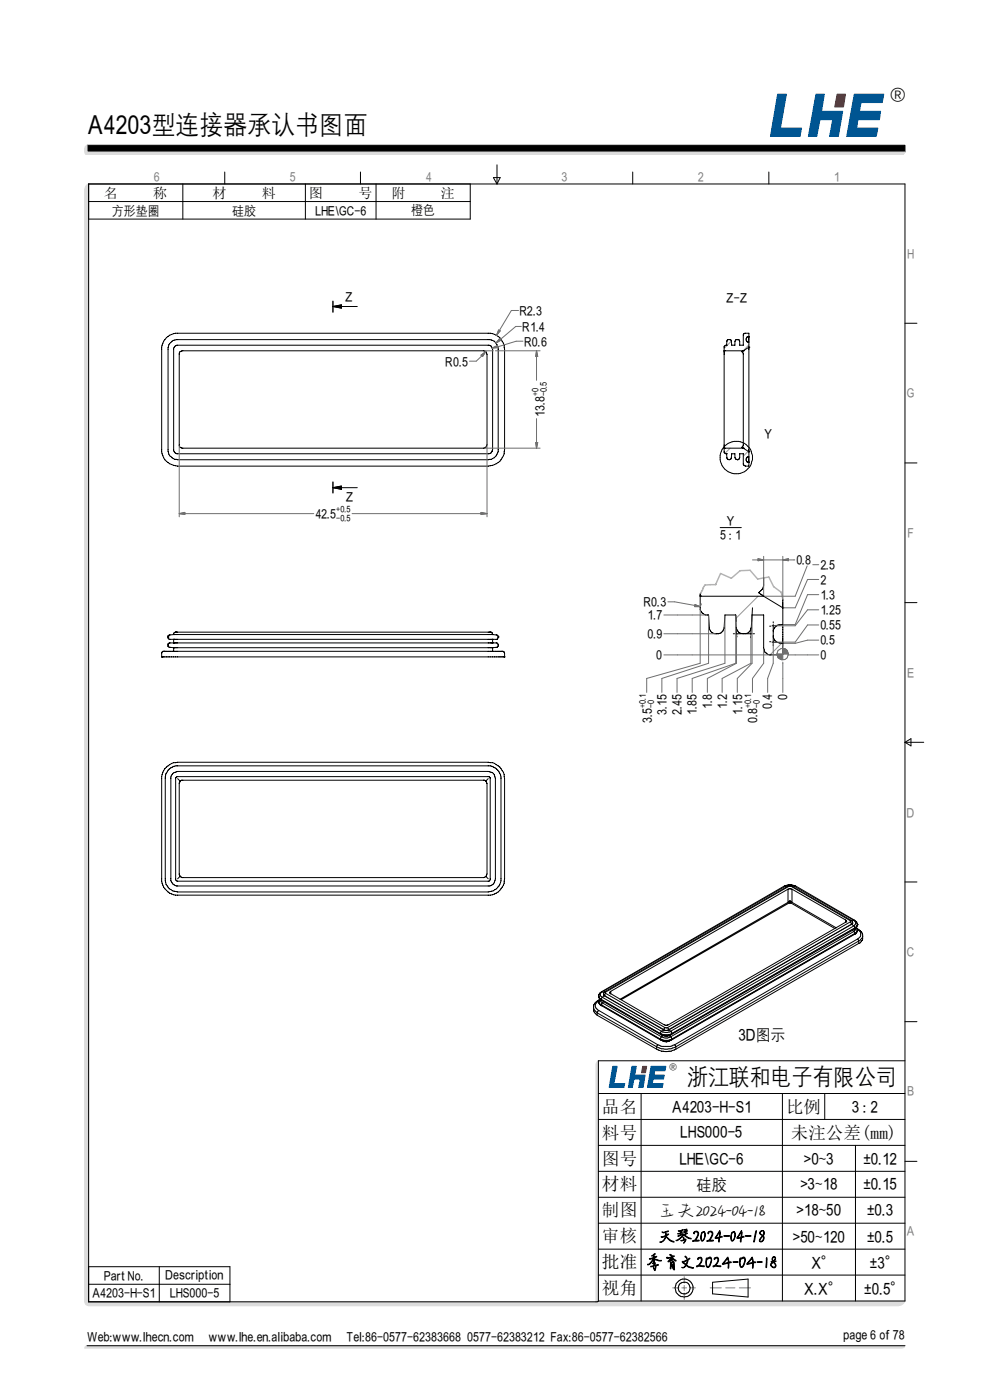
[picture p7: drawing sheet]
<svg xmlns="http://www.w3.org/2000/svg" width="210mm" height="297mm" viewBox="0 0 210 297" stroke-linecap="round" stroke-linejoin="round" font-family="sans-serif">
<defs><g id="words">
<text font-size="5.6" x="18.5" y="28.3">A4203型连接器承认书图面</text>
<text font-size="4.9" x="145.7" y="230">浙江联和电子有限公司</text>
<text font-size="4.2" x="188.7" y="21.3">®</text>
<text font-size="4" x="139.5" y="258">玉夫2024-04-18</text>
<g font-size="3.7">
<text x="127.7" y="236.1">品名</text>
<text x="166.7" y="236.1">比例</text>
<text x="127.7" y="241.6">料号</text>
<text x="167.7" y="241.6">未注公差(mm)</text>
<text x="127.7" y="247.1">图号</text>
<text x="127.7" y="252.6">材料</text>
<text x="127.7" y="258.1">制图</text>
<text x="127.7" y="263.6">审核</text>
<text x="127.7" y="269.1">批准</text>
<text x="127.7" y="274.6">视角</text>
</g>
<g font-size="3.5">
<text x="156.6" y="220.7">3D图示</text>
<text x="142.5" y="235.9">A4203-H-S1</text>
<text x="180.7" y="235.9">3 : 2</text>
<text x="144.4" y="241.3">LHS000-5</text>
<text x="144.2" y="246.9">LHE\GC-6</text>
<text x="170.5" y="246.9">&gt;0~3</text>
<text x="183.1" y="246.9">±0.12</text>
<text x="147.7" y="252.4">硅胶</text>
<text x="168.9" y="257.8">&gt;18~50</text>
<text x="169.8" y="252.3">&gt;3~18</text>
<text x="183.1" y="252.3">±0.15</text>
<text x="183.9" y="257.8">±0.3</text>
<text x="139.7" y="263.3">天琴2024-04-18</text>
<text x="168.1" y="263.4">&gt;50~120</text>
<text x="183.9" y="263.4">±0.5</text>
<text x="137.1" y="268.8">季育文2024-04-18</text>
<text x="172" y="269">X°</text>
<text x="184.5" y="269">±3°</text>
<text x="170.5" y="274.5">X.X°</text>
<text x="183.3" y="274.5">±0.5°</text>
</g>
<g font-size="3">
<text x="22" y="42">名</text>
<text x="32.5" y="42">称</text>
<text x="45" y="42">材</text>
<text x="55.5" y="42">料</text>
<text x="65.5" y="42">图</text>
<text x="76" y="42">号</text>
<text x="83.1" y="41.9">附</text>
<text x="93.5" y="41.9">注</text>
</g>
<g font-size="2.8" fill="#808080">
<text x="32.6" y="38.4">6</text>
<text x="61.5" y="38.4">5</text>
<text x="90.3" y="38.4">4</text>
<text x="119.1" y="38.4">3</text>
<text x="148" y="38.4">2</text>
<text x="176.9" y="38.4">1</text>
<text x="192.4" y="54.7">H</text>
<text x="192.4" y="84.3">G</text>
<text x="192.5" y="114">F</text>
<text x="192.4" y="143.6">E</text>
<text x="192.4" y="173.2">D</text>
<text x="192.4" y="202.8">C</text>
<text x="192.4" y="232.4">B</text>
<text x="192.3" y="262">A</text>
</g>
<g font-size="2.8">
<text x="23.7" y="45.6">方形垫圈</text>
<text x="49.3" y="45.6">硅胶</text>
<text x="66.9" y="45.6">LHE\GC-6</text>
<text x="87.2" y="45.5">橙色</text>
<text x="73.2" y="63.9">Z</text>
<text x="154" y="64.1">Z-Z</text>
<text x="110.2" y="66.8">R2.3</text>
<text x="110.8" y="70.2">R1.4</text>
<text x="94.5" y="77.6">R0.5</text>
<text x="111.3" y="73.3">R0.6</text>
<text x="115.4" y="88.6" transform="rotate(-90 115.4 88.6)">13.8</text>
<text x="162.1" y="92.9">Y</text>
<text x="73.3" y="106.3">Z</text>
<text x="66.9" y="109.9">42.5</text>
<text x="154.1" y="111.3">Y</text>
<text x="152.7" y="114.3">5 : 1</text>
<text x="168.9" y="119.6">0.8</text>
<text x="174" y="123.9">2</text>
<text x="174" y="120.6">2.5</text>
<text x="136.6" y="128.5">R0.3</text>
<text x="137.3" y="131.4">1.7</text>
<text x="174" y="130.3">1.25</text>
<text x="174" y="127.1">1.3</text>
<text x="137.3" y="135.4">0.9</text>
<text x="174" y="133.5">0.55</text>
<text x="174" y="136.7">0.5</text>
<text x="139.2" y="139.9">0</text>
<text x="174" y="139.9">0</text>
<text x="166.9" y="148.5" transform="rotate(-90 166.9 148.5)">0</text>
<text x="138.2" y="153.4" transform="rotate(-90 138.2 153.4)">3.5</text>
<text x="141.3" y="151.6" transform="rotate(-90 141.3 151.6)">3.15</text>
<text x="144.4" y="151.6" transform="rotate(-90 144.4 151.6)">2.45</text>
<text x="147.7" y="151.6" transform="rotate(-90 147.7 151.6)">1.85</text>
<text x="150.9" y="150.4" transform="rotate(-90 150.9 150.4)">1.8</text>
<text x="154.1" y="150.4" transform="rotate(-90 154.1 150.4)">1.2</text>
<text x="157.3" y="151.6" transform="rotate(-90 157.3 151.6)">1.15</text>
<text x="160.5" y="153.4" transform="rotate(-90 160.5 153.4)">0.8</text>
<text x="163.7" y="150.4" transform="rotate(-90 163.7 150.4)">0.4</text>
<text x="19.6" y="275.3">A4203-H-S1</text>
<text x="22.1" y="271.5">Part No.</text>
<text x="35.1" y="271.3">Description</text>
<text x="36.1" y="275.3">LHS000-5</text>
<text x="18.5" y="284.6">Web:www.lhecn.com</text>
<text x="44.3" y="284.6">www.lhe.en.alibaba.com</text>
<text x="73.5" y="284.6">Tel:86-0577-62383668 0577-62383212 Fax:86-0577-62382566</text>
<text x="178.9" y="284.1">page 6 of 78</text>
</g>
<text font-size="2.1" x="141.9" y="226.9">®</text>
<g font-size="2">
<text x="114.1" y="84.1" transform="rotate(-90 114.1 84.1)">+0</text>
<text x="115.9" y="84.1" transform="rotate(-90 115.9 84.1)">-0.5</text>
<text x="71.3" y="108.6">+0.5</text>
<text x="71.3" y="110.5">-0.5</text>
<text x="136.9" y="150.3" transform="rotate(-90 136.9 150.3)">+0.1</text>
<text x="138.7" y="150.3" transform="rotate(-90 138.7 150.3)">-0</text>
<text x="159.3" y="150.3" transform="rotate(-90 159.3 150.3)">+0.1</text>
<text x="161.1" y="150.3" transform="rotate(-90 161.1 150.3)">-0</text>
</g>
</g></defs>
<path d="M155.1 72.4l-1.5 1.5M158.8 73.2l-1.2 1.2M154.9 95.1l-1.1 1.1M158.7 95.8l-1.1 1M160.8 126.5l-4.8 4.7M165.8 136.5l-2.5 2.4" fill="none" stroke="#959595" stroke-width=".21"/>
<g fill="none" stroke="#000" stroke-width=".21">
<path d="M18.8 39h173.1v237l-173.1 .2zM38.8 39v7.5M47.7 36.5v2.5M64.8 39v7.5M76.5 36.5v2.5M79.8 39v7.5M99.7 39v7.5h-80.9M104.6 37.7h1.5l-.7 1.3zM105.4 35v4M134.2 36.5v2.5M163.1 36.5v2.5M18.8 42.8h80.9"/>
<path d="M35.3 71.6l.7-.5 1.3-.4h66.7a3.3 3.3 0 0 1 3 3.4v21.3a3.5 3.5 0 0 1-3.5 3.5h-65.8a3.5 3.5 0 0 1-3.4-3.1v-22.1a3.4 3.4 0 0 1 1-2.1zM36 72.9l.7-.7 .7-.1h66.8a2.11 2.11 0 0 1 1.5 1.6v22.1a2.17 2.17 0 0 1-2.2 1.7h-65.8a2.18 2.18 0 0 1-2.1-1.7v-22.1zM37 73.6l.5-.4h66.2l.4 .2 .4 .7-.1 21.7-.3 .3-.4 .2h-66.2l-.5-.4-.2-.3v-21.7zM38.2 74.6l.4-.2h64.1l.3 .2 .3 .6v19.2l-.3 .5-.3 .2h-64.1l-.4-.2-.2-.3v-19.7zM70.6 65l1.8-.3v.7zM75.8 65h-5.2M153.6 74.4h.1M153.6 74.4h4M154.1 73.2h.1M154.1 73.2l.1-.9 .1-.2h.7l.2 1.1h.7v-.8l.2-.3h.7l.1 1.1h.7v-2.2l.4-.3h.8v28.2h-.7l-.5-.3v-2.3h-.7l-.1 1.1-.4 .1M154.1 73.2l-.5 .3v22.5l.5 .3M156.4 72.1h.1"/>
<path d="M157.6 74.4l-.3 .2 .3 .4v19.5l-.3 .4 .3 .2M157.6 74.4h.1M158.8 73.7h.1M158.8 73.7l-1.2 .7M158.8 71.4a.66 .66 0 0 0-.5 .4 .66 .66 0 0 0 .2 .8h.3M191.9 68.6h2.6M153.6 95.1h.1M153.6 95.1h4M154.1 96.3h.1M154.1 96.3l.1 .8a.47 .47 0 0 0 .4 .4 .47 .47 0 0 0 .5-.4l.1-.8h.7v.8l.5 .4M156.4 97.5h.1M157.6 95.1h.1"/>
<path d="M157.6 95.1l1.2 .7M158.8 95.8h.1M158.8 96.9h-.3a.66 .66 0 0 0-.2 .8 .66 .66 0 0 0 .5 .4M191.9 98.2h2.6M70.6 103.5l1.8-.4v.7zM70.6 103.5h5.2M152.7 111.9h4.5M34.3 139.4h.1M34.5 138.2h72.2l.3 .4v.8h-72.7v-1zM34.7 138.2h.1M35.6 135.1h.1M36.8 136.4h.1"/>
<path d="M36.8 134.6h.1M36.8 137.4h.1M36.8 135.6h.1M36.8 134.6l-.9 .1-.3 .2v.5l.3 .2h69.5l.3-.3v-.3l-.3-.3-.9-.1M36.8 137.4l-.9-.1-.3-.1v-.6l.3-.2h69.5l.2 .2 .1 .5-.3 .2-.9 .1M36.8 134.6v-.2l.4-.3h66.9l.3 .2 .1 .3M36.8 135.6v.8M36.8 137.4v.8M36.8 134.6h67.7M36.8 137.4h67.7M37.3 134.1h.1M104 134.1h.1"/>
<path d="M104.4 136.4h.1M104.4 134.6h.1M104.4 137.4h.1M104.4 135.6h.1M104.5 135.6v.8M104.5 137.4v.8M105.7 135.1h.1M106.9 139.4h.1M148.5 126.4h.1M148.5 126v3.3a1.55 1.55 0 0 0 1.8 1.2l.2 2.6a1.58 1.58 0 0 0 1.5 1.4 1.58 1.58 0 0 0 1.6-1.4l.2-2.6h2.2M148.5 126.5h13.5M155.5 134.5h.3"/>
<path d="M156 130.5l.1 2.6a1.63 1.63 0 0 0 1.6 1.4 1.63 1.63 0 0 0 1.6-1.4l.2-2.6M156 134.5h1.2M156 130.5l.1 1.3M156.1 133.2l.2 1.5M156.3 135v.1M158.2 134.5h1.3M159.2 135v.3M159.3 133.2v1.5M159.5 130.5l-.1 1.3M159.5 130.5h2.5l.1 7.3a1.59 1.59 0 0 0 1.1 1.1h2.6M159.6 128.9l-.1 1.6M159.8 134.5h.2"/>
<path d="M162 126.5h.1M162 126.5l4 2.4M162 122.6v1.7a2.19 2.19 0 0 1-1.1 1.4l1.1 .8M163.2 136.1h.3M163.2 132.8h.3M163.7 136.2l1 .1M164 131.9v.3M164 132.5v4M164 136.7v.3M164 135.1l.3 .8a1.95 1.95 0 0 0 1.7 .6M164.7 132.7l-1 .1M165.4 132.6l.6-.1a1.72 1.72 0 0 0-2 1.3"/>
<path d="M165.4 136.4l.6 .1M166 128.9h.1M166 136.5h.1M166 127.2v11.6M191.9 127.8h2.6M191.9 157.5h4M191.9 157.5l1.3-.8v1.5zM35 163.1l.3-.4a3.2 3.2 0 0 1 2.4-1h65.8a3.5 3.5 0 0 1 3.5 3.5v21.2a3.5 3.5 0 0 1-3 3.5h-66.7a3.5 3.5 0 0 1-3-3v-22.1l.2-1zM35.9 163.2l1.4-.7 67 .1a2.91 2.91 0 0 1 2 2.2v22.1a3 3 0 0 1-2.8 2.3h-65.8a2.61 2.61 0 0 1-2.6-2.3v-22.1l.1-.7zM36.7 164.1l1-.4h65.8a1.45 1.45 0 0 1 1.6 1.5v21.2a1.59 1.59 0 0 1-1.2 1.6h-66.5a1.59 1.59 0 0 1-1.2-1.2v-22zM37.3 165l.3-.2h66.1l.3 .2v21.6l-.3 .3h-66.1l-.3-.3zM37.7 165.2l.5 .5"/>
<path d="M38.2 165.7l-.2 .4v19.5l.2 .3M38.2 165.7l.2-.2h64.4l.2 .2M103 165.7l.3 .5v19.2l-.2 .4-.5 .4h-64l-.4-.3M103.5 165.2l-.5 .5M38.2 185.9l-.5 .5M103 185.9l.5 .5M166.4 188l.8-.3 1.5 .3M166.4 188l-38.8 22.4M166.4 188h.1M166.5 188a1.84 1.84 0 0 1 2 0M166.5 188l-38.7 22.4M166.5 188l.4 .2"/>
<path d="M167 188h.3M167 188h1M167 188l-38.7 22.4M167.1 188.6h.9M167.1 191.4l-35.6 20.6M167.1 188.6v2.8M167.1 188.6l-37.6 21.7M167.3 188l-38.9 22.5M167.3 191.6l-35.6 20.5M167.3 191.6h.5M167.4 188h-.1M167.6 191.1l.4 .3"/>
<path d="M167.6 191.3l.2 .3M167.6 191.3l-.3 .3M167.6 191.1v.2M167.6 191.1l-.5 .3M167.7 188h.1M167.8 191.6l9.3 5.4M167.8 188h.2M167.8 188l12.5 7.3M168 188l12.5 7.2M168 188.6v2.8M168 188.6l11.3 6.6M168 191.4l9.4 5.5"/>
<path d="M168.5 188l12.6 7.2M168.5 188l-.3 .2M168.7 188l12.6 7.2M168.7 188h-.2M179.3 195.2l.2 .2-.1 .2M179.3 195.7l-37.8 21.8-.6-.1-11.4-6.6M179.3 195.2v.5M179.4 195.6h.1M179.4 195.6l-.1 .1M180.3 195.6l.3 .5M180.3 195.6l-38.7 22.4M180.3 195.3v.3"/>
<path d="M180.5 195.2l-.2 .1M180.5 195.2l.3 .2v.6M180.6 196.1h.1M180.6 196.1l-39.1 22.5M180.6 196.1l.5 .3M180.6 196.1l-38.8 22.4M180.8 196l-.2 .1M180.8 197.4l.3 .2M180.8 195.8v.2M181.1 197.6l.3 .4M181.1 195.2a.67 .67 0 0 1 0 1.2M181.1 196.4l.3 .4"/>
<path d="M181.1 197.6l-38.9 22.4M181.1 195.2h.2M181.1 196.4l-38.9 22.4M181.1 195.2l-.4 .2M181.3 195.2l.4 .4 .2 .6M181.3 198.2l-38.9 22.4M181.3 197.1l-38.9 22.4M181.3 198.2h.1M181.4 198h.1M181.4 196.8h.1M181.4 198l-.1 .2M181.4 198l-38.9 22.5"/>
<path d="M181.4 198l.4-.4-.5 .6M181.4 196.8l-.1 .3M181.4 196.8l-38.9 22.5M181.4 196.9l-.1 .2M181.4 196.9v.5l-.3 .2M181.6 196.6l.2-.2-.4 .5M181.6 196.6l-.2 .2M181.6 196.8l.2 .2M181.8 197v.2M181.8 197l.2 .2M181.8 197.2l.1 .2M181.8 197.2h.1"/>
<path d="M181.9 197.4h.1M181.9 196.2h.1M181.9 199.2l.2 .4v.6M181.9 199.2l-38.8 22.5M181.9 197.2h.1M181.9 197.2l.6 .7v.6l-.6 .7M181.9 197.4l-.1 .1M181.9 196.2l-.3 .4M181.9 197.4l-.1 .3-.4 .3M182 197.2l.8 .7a1.66 1.66 0 0 1-.1 1.7l-.6 .6M183 198.7l-.6 .9-39.1 22.5a4.3 4.3 0 0 1-4 0l-12.6-7.2M191.9 187.1h2.6"/>
<path d="M125.9 213.9l.2 .4 .6 .6M126.7 214.9v.5M126.7 215.4l12.6 7.2M126.7 212.3h.3M127 212.3v.5M127 212.3h.1M127 214.4l-.3 .1v.4M127 212.3a1.06 1.06 0 0 0-.8 1.1 1.06 1.06 0 0 0 .8 1M127 214.4l12.5 7.3M127 212.7l.3 .6 .3 .1M127 212.6l.2 .3M127 212.5h.1"/>
<path d="M127 211.3h.1M127.1 212.9l.4 .3M127.1 212.2a2.07 2.07 0 0 0-1.2 1.1l.1 1.3 .7 .8M127.1 211.8l12.9 7.5M127.1 212.2l-.1 .1M127.2 211.9l-.1 .3M127.3 212.1l.1 .4 .4 .3M127.3 212.1l-.3-.6 .5 .6 12.5 7.2M127.3 212.1l.3 .2M127.5 213.2h.1M127.5 213.2l12.5 7.3M127.6 210.4h.2"/>
<path d="M127.6 210.4l-.6 .6v.6M127.6 213.4l12.5 7.2M127.6 212.3l12.5 7.2M127.8 212.8l-.3 .3 .1 .3M127.8 211.6a.45 .45 0 0 0-.2 .7M127.8 210.4a.62 .62 0 0 0-.4 .9l.4 .3M127.8 212.8l12.5 7.2M127.8 211.6l12.5 7.2M127.8 210.4l.3 .2M128 211l.1 .2M128.1 212.5l-.3 .3M128.1 210.6l-.1 .5 .2 .1"/>
<path d="M128.2 211.2h.1M128.2 211.2l12.9 7.4M128.2 211.2l12.6 7.3M128.2 211.2l-.4 .4M128.3 210.4l-.2 .2M128.3 210.4l.1 .1M128.4 210.7l-.2 .5M128.4 210.5v.2M128.4 210.7l12.7 7.3M129.5 210.3l-.1 .2v.2l.1 .1M129.5 210.3v.5M140 219.3h.1"/>
<path d="M140 219.3l.5 .2M140.1 219.5l.5 .2h1.3l.5-.2M140.3 220l-.3 .3 .1 .3M140.3 218.8l-.3 .3 .1 .4M140.3 220h.2a1.67 1.67 0 0 0 1.7 0M140.3 218.8l.8 .2 1-.1 .1-.1M140.5 219.5h.4M140.7 219.7l-.4 .3M140.8 218.5h1M140.8 218.5l-.5 .3M140.8 219.7h1l.4 .3M140.9 219.5h.8"/>
<path d="M141.1 218l-.2 .1-.1 .4M141.1 218h.5M141.6 218l.2 .5M141.8 218.5l.4 .3M142.1 219.5l-.7 .1-.5-.1M142.2 220l.3 .3-.1 .3M142.2 218.8l.3 .3-.1 .4M142.5 219.3h.1M142.5 219.3l-.4 .2M182.1 200.2l-38.8 22.4M191.9 216.7h2.6M126.9 237.5h65"/>
<path d="M126.9 232h65M136 232v44M139.3 222.6a4.3 4.3 0 0 0 4 0M139.5 221.7l-.2 .3v.6M139.5 221.7l.9 .3h1.8l.9-.3M140 220.5h.1M140 220.5a2.71 2.71 0 0 0 2.5 0M140.1 220.6l.5 .3h1.3l.5-.3M140.6 220.8l.2 .1M140.8 220.9h.1M140.8 220.9l.5 .2 .5-.2M141.8 220.9h.1"/>
<path d="M141.9 220.8l-.1 .1M142.5 220.5h.1M143.1 221.7l.2 .3v.6M165.9 232v44M174.9 232v5.5M191.9 225h-65v51M126.9 259.5h65M126.9 254h65M126.9 248.5h65M126.9 243h65M181.4 243v33M191.9 246.4h2.6"/>
<path d="M18.8 268.7h30v7.5M18.8 272.5h30M33.8 268.7v7.5M126.9 270.5h65M126.9 265h65M151.1 272l7.6-.6v3.8l-7.6-.7zM18.5 285.5h173.4"/>
<circle cx="156.2" cy="97.1" r="3.5"/>
<circle cx="145.1" cy="273.3" r="1.27"/>
<circle cx="145.1" cy="273.3" r="1.9"/>
</g>
<path d="M148.5 126l1-1.9 2.3-.1 1-2.3 2.3 1 1.9-1.6 2.1-.1 1.6 1.9 2.4-.5 1 2.1 1.6 1.1 .3 1.6M166 138.8l-.2 .1" fill="none" stroke="#b3b3b3" stroke-width=".3"/>
<g fill="#005592" stroke="#005592" stroke-width=".21">
<path d="M181.2 20l-1.6 9h6.2l.4-1.8h-4.5l.2-1.8h4.6l.3-1.8h-4.5l.3-1.8h4.5l.4-1.8zM173.1 20l-1.7 9h1.8l.7-3.6h2.7l-.7 3.6h1.9l.9-5.4h-4.5l.6-3.6zM164.9 20l-1.5 9h6.3l.3-1.8h-4.5l1.3-7.2z"/>
<path d="M138.1 226.2l-.8 4.5h3.2l.1-.8h-2.3l.2-1h2.2l.2-.8h-2.2l.2-.9h2.2l.1-1zM130 226.2l-.8 4.5h3.1l.2-.8h-2.3l.7-3.7zM134 226.2l-.7 4.5h.8l.4-1.8h1.3l-.3 1.8h.9l.4-2.6h-2.2l.4-1.9z"/>
</g>
<g fill="#c20e1b" stroke="#c20e1b" stroke-width=".21">
<path d="M177.5 20h1.8l-.4 2.7h-1.9z"/>
<path d="M136.3 226.2h.9l-.3 1.4h-.8z"/>
</g>
<path d="M18.5 30.8h173.4v1.5h-173.4z" fill="#000" stroke="#000" stroke-width=".21"/>
<path d="M18 31.2l-.1 1.1 .2 .4h173.5l.3-.4h-173.4v-1.5zM18.2 32.7h173.4zM18 285.7l-.1 .3h173.4l.5-.2 .1-.3h-173.5zM18.3 39.4l-.4 .8v236a.87 .87 0 0 0 .9 .8h171.7a1.67 1.67 0 0 0 1.4-1h-65l-.1-51-.4 .7v50.5h-107.6v-237.2z" fill="#dcdcdc" stroke="#dcdcdc" stroke-width=".21"/>
<path d="M142.7 273.2h1.3M144.6 273.2h1M145.1 270.8v1.4M145.1 272.7v1.1M145.1 274.3v1.4M146.2 273.2h1.3M150.6 273.2h2.4M153.9 273.2h2M156.8 273.2h2.4" fill="none" stroke="#828282" stroke-width=".21"/>
<path d="M70.6 63.9v2.3M70.6 102.3v2.3" fill="none" stroke="#000" stroke-width=".3"/>
<g fill="#000" stroke="#000" stroke-width=".21">
<path d="M70.6 65l1.8-.3v.7z" fill-rule="evenodd"/>
<path d="M70.6 103.5l1.8-.4v.7z" fill-rule="evenodd"/>
</g>
<g fill="none" stroke="#6e6e6e" stroke-width=".21">
<path d="M102 75.4l1-.8-.6 1zM102.7 74.4h1.9M103 74.6l-2 2h-1.4M104.4 73.8l1.1-.5 .2 .4zM105.1 74.4h9.5M105.7 70l.4 .2-.8 .9zM106 71.8l.3 .3-1.1 .7zM110 65.9h-1.5l-3.2 5.2M110.6 69.3h-1.2l-4.2 3.5M110.9 72.4h-1.4l-5.1 1.4M113.8 74.4v6.3M113.8 74.4l.2 1.2h-.4z"/>
<path d="M38 94.6v15M102.7 95.1h11.9M103.3 94.6v15M113.6 93.9h.4l-.2 1.2zM113.8 88.8v6.3M38 109h28.5M38 109l1.2-.3v.4zM74.7 109h28.6M102 108.7l1.3 .3-1.3 .1zM159.6 118.8h9M160.8 118.5l1.2 .3-1.2 .2zM162 118v8.2"/>
<path d="M166 118.8l1.2-.3v.5zM166 118v9.3M172.4 119.8h1.3M140.8 138.9h22.5M140.8 134.5h10.9M140.8 130.5h9M141.6 127.7h1.5l5.4 1M147.4 128.3l1.1 .4h-1.2zM148.5 129.2v11.5l-11.3 3.2v3M148.8 128.1l-.3 .7M150.3 130.6v10.1l-9.9 3.2v3M153.8 130.6v10.1l-10.2 3.2v3"/>
<path d="M156 130.6v10.1l-9.2 3.2v3M156.2 134.7v6l-6.2 3.2v3M159.3 134.7v6l-6.1 3.2v3M159.5 130.6v10.1l-3.1 3.2v3M162 137.7v3l-2.4 3.2v3M164 136.4v4.3l-1.2 3.2v3M166 136.7v.4M167.1 138.9h6.6M171.2 120.1l-2.5 6.4h-6.5M173.7 132.6h-2.4l-2.6 3.6h-4.5M173.7 135.8h-2.4l-2.6 .7h-2.5M173.7 129.4h-2.4l-2.6 3.4h-4.5"/>
<path d="M173.7 126.2h-2.4l-2.6 6.3h-2.5M173.7 122.9h-2.4l-2.6 6h-2.5M166 140.5v6.4"/>
<circle cx="166" cy="138.8" r="1.23"/>
</g>
<g fill="#6e6e6e" stroke="#6e6e6e" stroke-width=".21">
<path d="M164.8 138.8h1.2z"/>
<path d="M38 109l1.2-.3v.4z" fill-rule="evenodd"/>
<path d="M102 108.7l1.3 .3-1.3 .1z" fill-rule="evenodd"/>
<path d="M102 75.4l1-.8-.6 1z" fill-rule="evenodd"/>
<path d="M104.4 73.8l1.1-.5 .2 .4z" fill-rule="evenodd"/>
<path d="M106 71.8l.3 .3-1.1 .7z" fill-rule="evenodd"/>
<path d="M105.7 70l.4 .2-.8 .9z" fill-rule="evenodd"/>
<path d="M113.8 74.4l.2 1.2h-.4z" fill-rule="evenodd"/>
<path d="M113.6 93.9h.4l-.2 1.2z" fill-rule="evenodd"/>
<path d="M160.8 118.5l1.2 .3-1.2 .2z" fill-rule="evenodd"/>
<path d="M166 118.8l1.2-.3v.5z" fill-rule="evenodd"/>
<path d="M147.4 128.3l1.1 .4h-1.2z" fill-rule="evenodd"/>
</g>
<path d="M166 137.6v1.2h1.2l-.2-.8-.5-.3zM164.8 138.8l.2 .7 .5 .4 .5 .1v-1.2z" fill="#6e6e6e" stroke="#6e6e6e" stroke-width=".21"/>
<use href="#words"/>
</svg>
